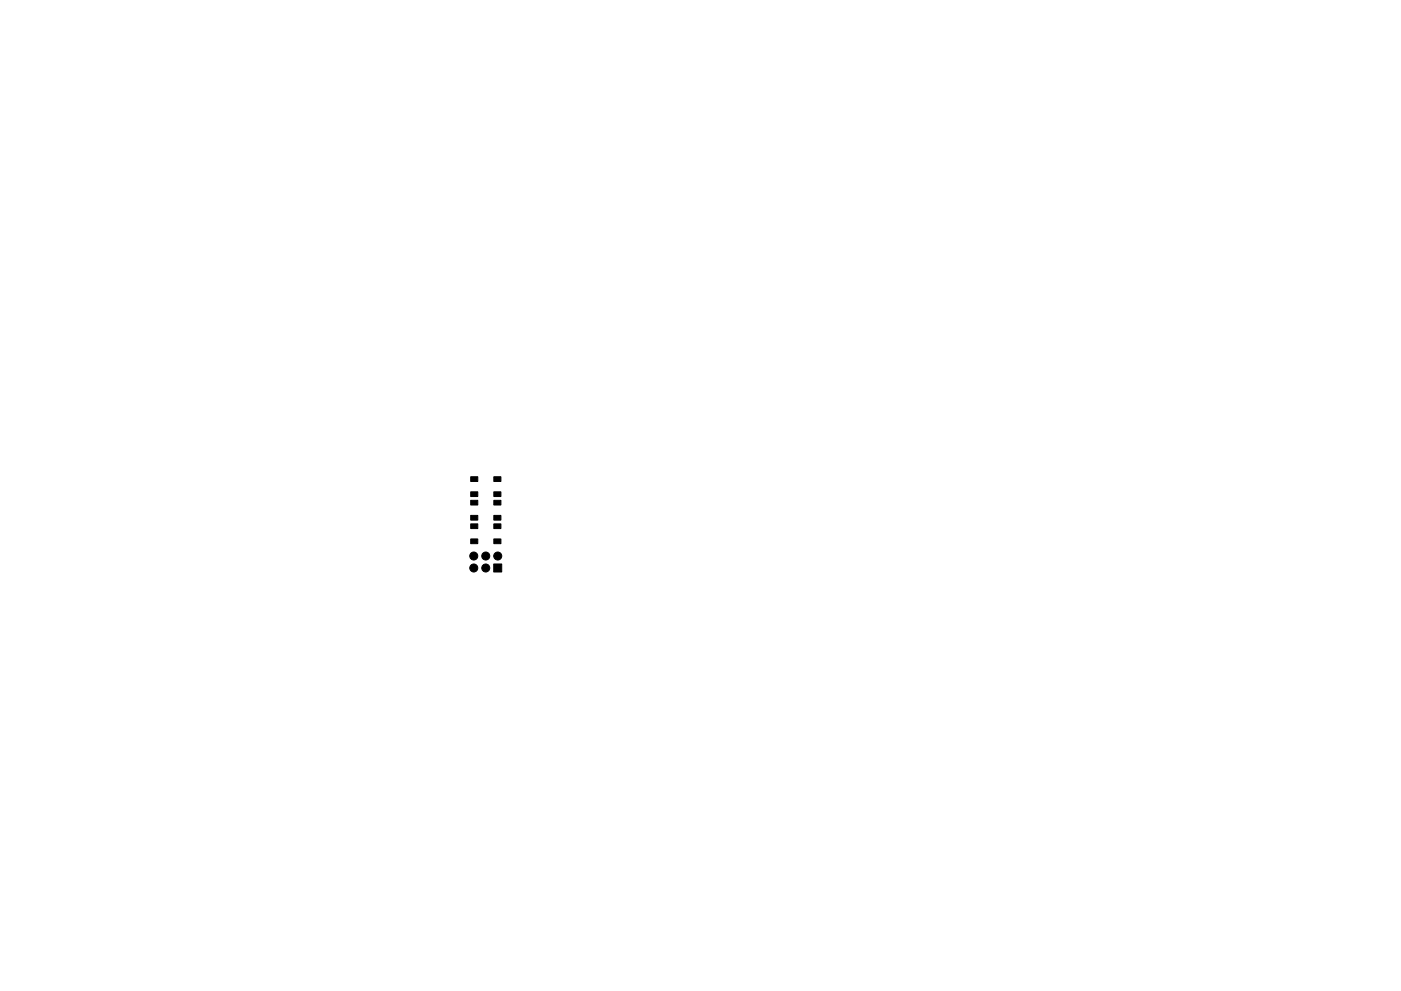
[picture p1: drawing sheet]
<svg xmlns="http://www.w3.org/2000/svg" width="297mm" height="210mm" viewBox="0 0 297 210" stroke-linecap="round" stroke-linejoin="round" font-family="sans-serif">
<g fill="#000" stroke="#000" stroke-width=".21">
<path d="M99.8 101.1h1.5v1h-1.5zM99.8 104.3h1.5v1h-1.5zM99.8 106.1h1.5v1h-1.5zM99.8 109.3h1.5v1h-1.5zM99.8 111.1h1.5v1h-1.5zM99.8 114.3h1.5v1h-1.5zM104.7 101.1h1.5v1h-1.5zM104.7 104.3h1.5v1h-1.5zM104.7 106.1h1.5v1h-1.5zM104.7 109.3h1.5v1h-1.5zM104.7 111.1h1.5v1h-1.5zM104.7 114.3h1.5v1h-1.5z"/>
<path d="M104.7 119.7h1.7v1.7h-1.7z"/>
<circle cx="100.4" cy="118" r=".85"/>
<circle cx="103" cy="118" r=".85"/>
<circle cx="105.5" cy="118" r=".85"/>
<circle cx="100.4" cy="120.5" r=".85"/>
<circle cx="103" cy="120.5" r=".85"/>
</g>
</svg>
